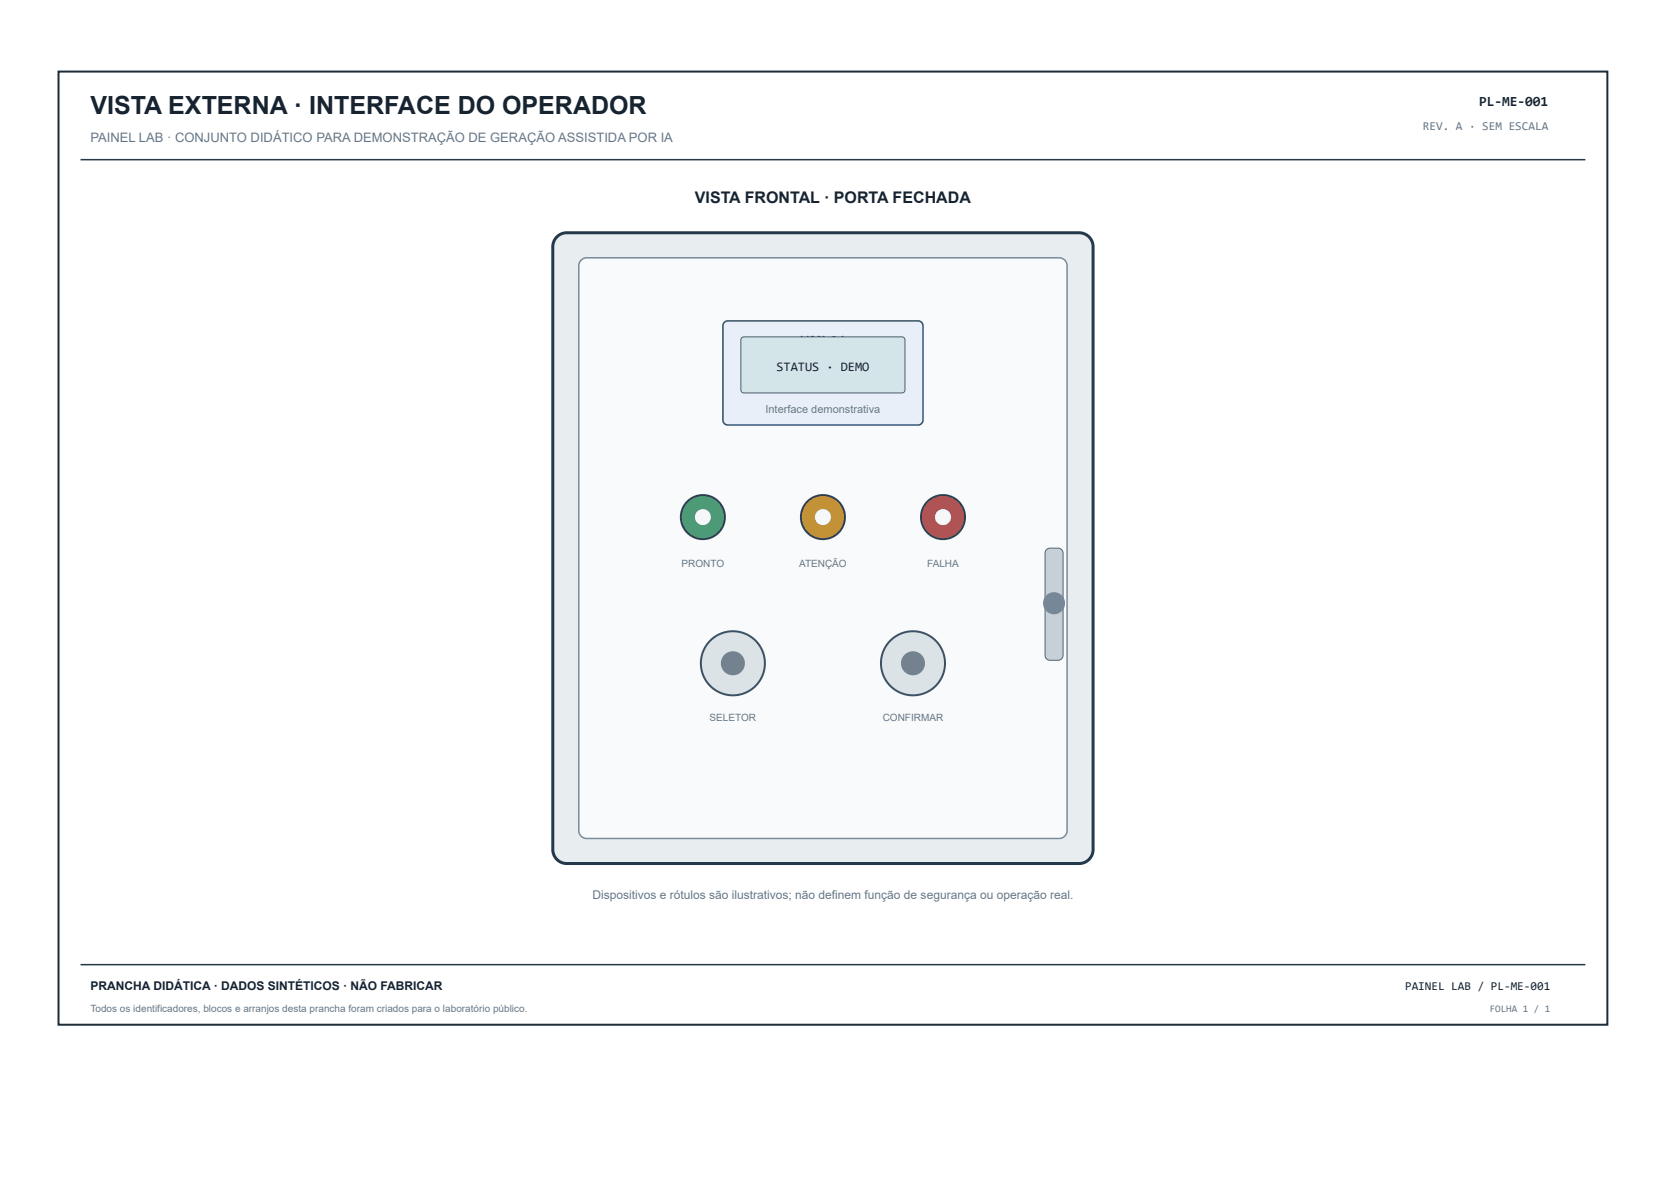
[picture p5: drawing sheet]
<svg xmlns="http://www.w3.org/2000/svg" width="420mm" height="297mm" viewBox="0 0 420 297" stroke-linecap="round" stroke-linejoin="round" font-family="sans-serif">
<defs><g id="words">
<text font-size="6.3" fill="#182330" x="22.8" y="28.7">VISTA EXTERNA · INTERFACE DO OPERADOR</text>
<text font-size="4" fill="#182330" x="175.4" y="51.1">VISTA FRONTAL · PORTA FECHADA</text>
<g font-size="3.5" fill="#182330">
<text x="373.3" y="26.6">PL-ME-001</text>
<text x="201.9" y="87.2">HMI-01</text>
</g>
<text font-size="3.3" fill="#678" x="22.8" y="35.7">PAINEL LAB · CONJUNTO DIDÁTICO PARA DEMONSTRAÇÃO DE GERAÇÃO ASSISTIDA POR IA</text>
<text font-size="3.3" fill="#182330" x="196" y="93.5">STATUS · DEMO</text>
<g font-size="3" fill="#678">
<text x="359.1" y="32.7">REV. A · SEM ESCALA</text>
<text x="149.5" y="226.6">Dispositivos e rótulos são ilustrativos; não definem função de segurança ou operação real.</text>
</g>
<g font-size="3" fill="#182330">
<text x="22.8" y="249.6">PRANCHA DIDÁTICA · DADOS SINTÉTICOS · NÃO FABRICAR</text>
<text x="354.6" y="249.6">PAINEL LAB / PL-ME-001</text>
</g>
<text font-size="2.8" fill="#678" x="193.2" y="104.2">Interface demonstrativa</text>
<g font-size="2.5" fill="#678">
<text x="172" y="143">PRONTO</text>
<text x="201.7" y="143">ATENÇÃO</text>
<text x="234" y="143">FALHA</text>
<text x="179.1" y="181.9">SELETOR</text>
<text x="222.8" y="181.9">CONFIRMAR</text>
<text x="22.8" y="255.2">Todos os identificadores, blocos e arranjos desta prancha foram criados para o laboratório público.</text>
<text x="376" y="255.2">FOLHA 1 / 1</text>
</g>
</g></defs>
<path d="M14.8 18h390.9v240.4h-390.9z" fill="none" stroke="#1e2c38" stroke-width=".51"/>
<path d="M20.3 40.3h379.8" fill="none" stroke="#273744" stroke-width=".38"/>
<path d="M140.5 59.7l1.2-.7 1.3-.3h129.3a3.5 3.5 0 0 1 3.6 3.5v152.1a3.5 3.5 0 0 1-3.6 3.5h-129.3a3.5 3.5 0 0 1-3.5-3.5v-152.1l.3-1.3z" fill="#e8edf0"/>
<path d="M140.5 59.7l1.2-.7 1.3-.3h129.3a3.5 3.5 0 0 1 3.6 3.5v152.1a3.5 3.5 0 0 1-3.6 3.5h-129.3a3.5 3.5 0 0 1-3.5-3.5v-152.1l.3-1.3z" fill="none" stroke="#24394b" stroke-width=".76" stroke-linecap="butt"/>
<path d="M146.7 65.6l.6-.4 .8-.2h119.2a2.02 2.02 0 0 1 2 2v142.5a2.02 2.02 0 0 1-2 2h-119.2a2.02 2.02 0 0 1-2-2v-142.5l.1-.7z" fill="#f8fafb"/>
<path d="M146.7 65.6l.6-.4 .8-.2h119.2a2.02 2.02 0 0 1 2 2v142.5a2.02 2.02 0 0 1-2 2h-119.2a2.02 2.02 0 0 1-2-2v-142.5l.1-.7z" fill="none" stroke="#7b8b98" stroke-width=".38"/>
<path d="M182.8 81.3l.9-.4h48l.6 .2 .5 .5 .1 .6v23.7l-.1 .7-.5 .4-.6 .2h-48l-.6-.2-.5-.4-.2-.7v-23.7z" fill="#e8eff9"/>
<path d="M182.8 81.3l.9-.4h48l.6 .2 .5 .5 .1 .6v23.7l-.1 .7-.5 .4-.6 .2h-48l-.6-.2-.5-.4-.2-.7v-23.7z" fill="none" stroke="#315780" stroke-width=".4"/>
<path d="M187.2 85.2l.5-.2h39.9a.76 .76 0 0 1 .8 .7v12.6a.76 .76 0 0 1-.8 .8h-39.9a.76 .76 0 0 1-.7-.8v-12.6z" fill="#d4e5e9"/>
<path d="M187.2 85.2l.5-.2h39.9a.76 .76 0 0 1 .8 .7v12.6a.76 .76 0 0 1-.8 .8h-39.9a.76 .76 0 0 1-.7-.8v-12.6z" fill="none" stroke="#456171" stroke-width=".25"/>
<circle cx="177.4" cy="130.4" r="5.6" fill="#4c9b76"/>
<circle cx="177.4" cy="130.4" r="5.6" fill="none" stroke="#344657" stroke-width=".51"/>
<circle cx="177.4" cy="130.4" r="2.02" fill="#f4f7f9"/>
<circle cx="207.7" cy="130.4" r="5.6" fill="#c89436"/>
<circle cx="207.7" cy="130.4" r="5.6" fill="none" stroke="#344657" stroke-width=".51"/>
<circle cx="207.7" cy="130.4" r="2.02" fill="#f4f7f9"/>
<circle cx="238" cy="130.4" r="5.6" fill="#b65353"/>
<circle cx="238" cy="130.4" r="5.6" fill="none" stroke="#344657" stroke-width=".51"/>
<circle cx="238" cy="130.4" r="2.02" fill="#f4f7f9"/>
<circle cx="185" cy="167.3" r="8.1" fill="#dce3e7"/>
<circle cx="185" cy="167.3" r="8.1" fill="none" stroke="#405364" stroke-width=".51"/>
<circle cx="185" cy="167.3" r="3" fill="#718390"/>
<circle cx="230.4" cy="167.3" r="8.1" fill="#dce3e7"/>
<circle cx="230.4" cy="167.3" r="8.1" fill="none" stroke="#405364" stroke-width=".51"/>
<circle cx="230.4" cy="167.3" r="3" fill="#718390"/>
<path d="M264.1 138.6l.7-.3h2.4l.7 .3 .4 .7v26l-.3 .7-.8 .5h-2.5l-.7-.5-.2-.6-.1-25.9z" fill="#c6d0d6"/>
<path d="M264.1 138.6l.7-.3h2.4l.7 .3 .4 .7v26l-.3 .7-.8 .5h-2.5l-.7-.5-.2-.6-.1-25.9z" fill="none" stroke="#526271" stroke-width=".25"/>
<circle cx="266" cy="152.1" r="2.78" fill="#738797"/>
<path d="M20.3 243.3h379.8" fill="none" stroke="#263744" stroke-width=".38"/>
<use href="#words"/>
</svg>
